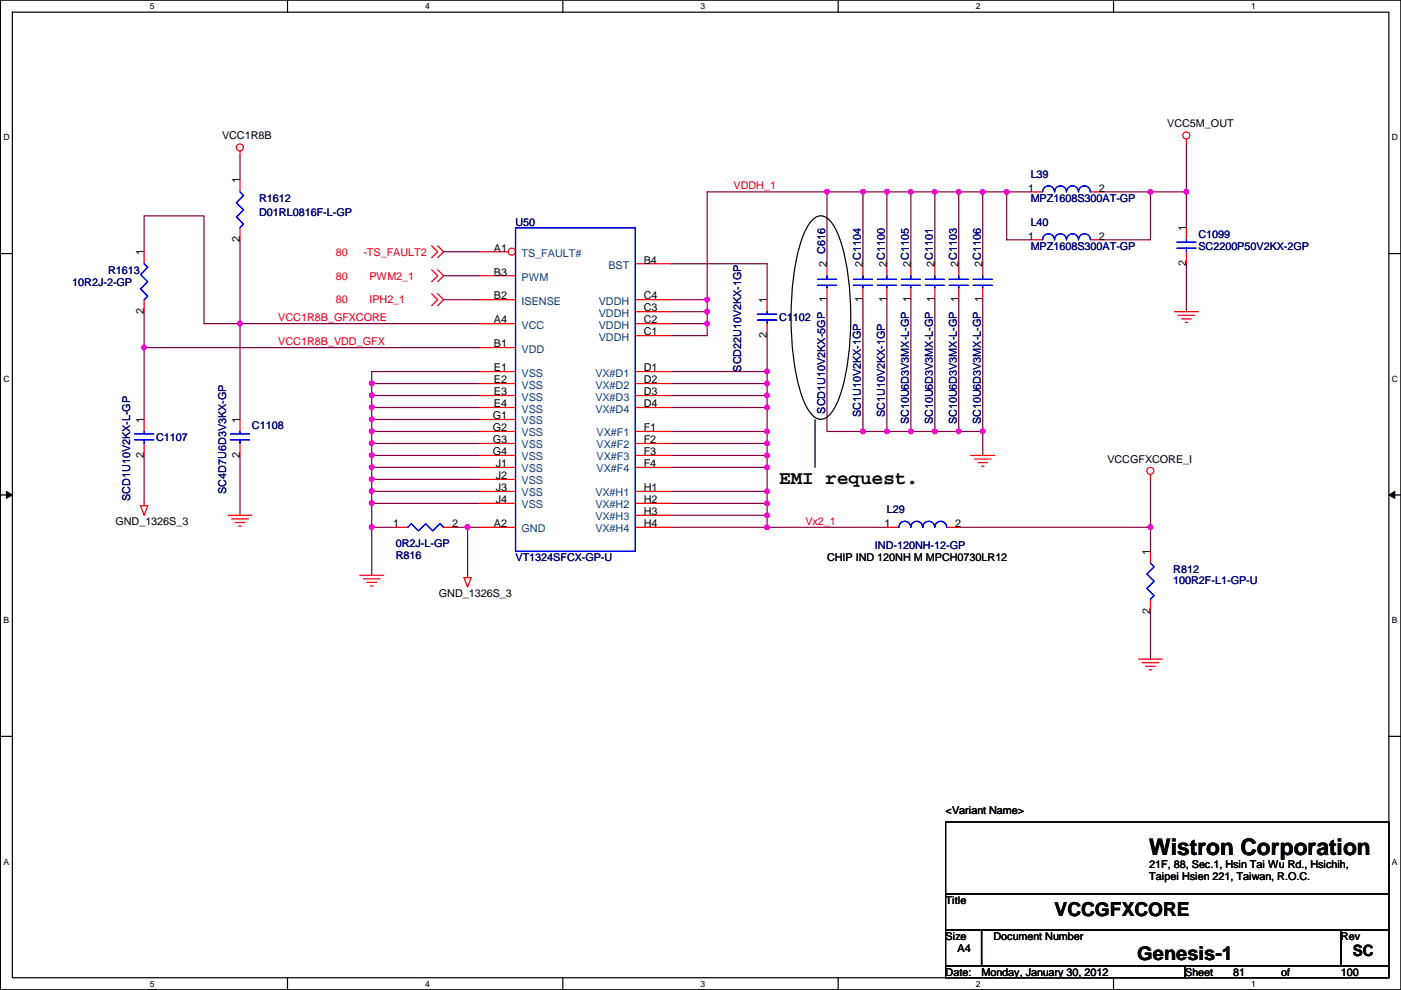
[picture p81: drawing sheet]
<svg xmlns="http://www.w3.org/2000/svg" width="297mm" height="210mm" viewBox="0 0 297 210" stroke-linecap="round" stroke-linejoin="round" font-family="sans-serif">
<defs><g id="words">
<text font-size="4.8" x="243.7" y="181.3">Wistron Corporation</text>
<g font-size="4.1">
<text x="165.2" y="102.5">EMI request.</text>
<text x="223.6" y="194.3">VCCGFXCORE</text>
<text x="241.1" y="203.5">Genesis-1</text>
</g>
<text font-size="3.3" x="286.8" y="202.8">SC</text>
<g font-size="2.3">
<text x="47.1" y="29.5">VCC1R8B</text>
<text x="247.5" y="27">VCC5M_OUT</text>
<text x="50.8" y="38.9" transform="rotate(-90 50.8 38.9)">1</text>
<text x="218" y="40.6">1</text>
<text x="233" y="40.6">2</text>
<text x="50.8" y="51.4" transform="rotate(-90 50.8 51.4)">2</text>
<text x="104.7" y="53.3">A1</text>
<text x="218" y="50.8">1</text>
<text x="233" y="50.8">2</text>
<text x="251.5" y="49.1" transform="rotate(-90 251.5 49.1)">1</text>
<text x="30.5" y="54.1" transform="rotate(-90 30.5 54.1)">1</text>
<text x="104.7" y="58.4">B3</text>
<text x="136.5" y="55.9">B4</text>
<text x="175.3" y="56.7" transform="rotate(-90 175.3 56.7)">2 C616</text>
<text x="182.9" y="56.7" transform="rotate(-90 182.9 56.7)">2C1104</text>
<text x="188" y="56.7" transform="rotate(-90 188 56.7)">2C1100</text>
<text x="193.1" y="56.7" transform="rotate(-90 193.1 56.7)">2C1105</text>
<text x="198.2" y="56.7" transform="rotate(-90 198.2 56.7)">2C1101</text>
<text x="203.2" y="56.7" transform="rotate(-90 203.2 56.7)">2C1103</text>
<text x="208.3" y="56.7" transform="rotate(-90 208.3 56.7)">2C1106</text>
<text x="251.5" y="56.4" transform="rotate(-90 251.5 56.4)">2</text>
<text x="104.7" y="63.5">B2</text>
<text x="136.5" y="63.5">C4</text>
<text x="162.6" y="64.3" transform="rotate(-90 162.6 64.3)">1</text>
<text x="175.3" y="64.1" transform="rotate(-90 175.3 64.1)">1</text>
<text x="182.9" y="64.1" transform="rotate(-90 182.9 64.1)">1</text>
<text x="188" y="64.1" transform="rotate(-90 188 64.1)">1</text>
<text x="193.1" y="64.1" transform="rotate(-90 193.1 64.1)">1</text>
<text x="198.2" y="64.1" transform="rotate(-90 198.2 64.1)">1</text>
<text x="203.2" y="64.1" transform="rotate(-90 203.2 64.1)">1</text>
<text x="208.3" y="64.1" transform="rotate(-90 208.3 64.1)">1</text>
<text x="30.5" y="66.6" transform="rotate(-90 30.5 66.6)">2</text>
<text x="104.7" y="68.6">A4</text>
<text x="136.5" y="71.1">C1</text>
<text x="136.5" y="68.6">C2</text>
<text x="136.5" y="66">C3</text>
<text x="162.6" y="71.7" transform="rotate(-90 162.6 71.7)">2</text>
<text x="104.7" y="73.7">B1</text>
<text x="104.7" y="78.7">E1</text>
<text x="104.7" y="81.3">E2</text>
<text x="104.7" y="83.8">E3</text>
<text x="136.5" y="78.7">D1</text>
<text x="136.5" y="81.3">D2</text>
<text x="136.5" y="83.8">D3</text>
<text x="30.5" y="89.7" transform="rotate(-90 30.5 89.7)">1</text>
<text x="50.8" y="89.7" transform="rotate(-90 50.8 89.7)">1</text>
<text x="104.5" y="88.9">G1</text>
<text x="104.7" y="86.4">E4</text>
<text x="136.5" y="86.4">D4</text>
<text x="104.5" y="91.4">G2</text>
<text x="104.5" y="94">G3</text>
<text x="136.5" y="91.4">F1</text>
<text x="136.5" y="94">F2</text>
<text x="30.5" y="97.1" transform="rotate(-90 30.5 97.1)">2</text>
<text x="50.8" y="97.1" transform="rotate(-90 50.8 97.1)">2</text>
<text x="104.5" y="96.5">G4</text>
<text x="105.1" y="99.1">J1</text>
<text x="105.1" y="101.6">J2</text>
<text x="136.5" y="96.5">F3</text>
<text x="136.5" y="99.1">F4</text>
<text x="234.8" y="98.1">VCCGFXCORE_I</text>
<text x="105.1" y="104.1">J3</text>
<text x="105.1" y="106.7">J4</text>
<text x="136.5" y="104.1">H1</text>
<text x="136.5" y="106.7">H2</text>
<text x="24.5" y="111.3">GND_1326S_3</text>
<text x="83.4" y="111.8">1</text>
<text x="95.8" y="111.8">2</text>
<text x="104.7" y="111.8">A2</text>
<text x="136.5" y="109.2">H3</text>
<text x="136.5" y="111.8">H4</text>
<text x="187.5" y="111.8">1</text>
<text x="202.5" y="111.8">2</text>
<text x="175.3" y="119">CHIP IND 120NH M MPCH0730LR12</text>
<text x="243.9" y="117.6" transform="rotate(-90 243.9 117.6)">1</text>
<text x="93" y="126.6">GND_1326S_3</text>
<text x="243.9" y="130.1" transform="rotate(-90 243.9 130.1)">2</text>
<text x="200.5" y="172.6">&lt;Variant Name&gt;</text>
<text x="243.7" y="184">21F, 88, Sec.1, Hsin Tai Wu Rd., Hsichih,</text>
<text x="200.5" y="191.6">Title</text>
<text x="243.7" y="186.6">Taipei Hsien 221, Taiwan, R.O.C.</text>
<text x="200.5" y="199.2">Size</text>
<text x="203" y="201.8">A4</text>
<text x="210.6" y="199.2">Document Number</text>
<text x="284.3" y="199.2">Rev</text>
<text x="200.5" y="206.8">Date:</text>
<text x="208.1" y="206.8">Monday, January 30, 2012</text>
<text x="251.3" y="206.8">Sheet</text>
<text x="261.4" y="206.8">81</text>
<text x="271.6" y="206.8">of</text>
<text x="284.3" y="206.8">100</text>
</g>
<g font-size="2.3" fill="#f00">
<text x="155.5" y="40.2">VDDH_1</text>
<text x="71.2" y="59.3">80</text>
<text x="71.2" y="54.2">80</text>
<text x="77" y="54.2">-TS_FAULT2</text>
<text x="78.3" y="59.3">PWM2_1</text>
<text x="71.2" y="64.3">80</text>
<text x="78.3" y="64.3">IPH2_1</text>
<text x="59" y="68.1">VCC1R8B_GFXCORE</text>
<text x="59" y="73.2">VCC1R8B_VDD_GFX</text>
<text x="170.8" y="111.3">Vx2_1</text>
</g>
<g font-size="2.3" fill="#000080">
<text x="218.5" y="37.7">L39</text>
<text x="54.9" y="42.8">R1612</text>
<text x="54.9" y="45.8">D01RL0816F-L-GP</text>
<text x="109.3" y="47.8">U50</text>
<text x="218.5" y="47.8">L40</text>
<text x="218.5" y="42.8">MPZ1608S300AT-GP</text>
<text x="218.5" y="52.9">MPZ1608S300AT-GP</text>
<text x="254.1" y="50.4">C1099</text>
<text x="254.1" y="52.9">SC2200P50V2KX-2GP</text>
<text x="22.9" y="58">R1613</text>
<text x="15.3" y="60.5">10R2J-2-GP</text>
<text x="165.2" y="68.2">C1102</text>
<text x="157.1" y="78.8" transform="rotate(-90 157.1 78.8)">SCD22U10V2KX-1GP</text>
<text x="174.9" y="87.7" transform="rotate(-90 174.9 87.7)">SCD1U10V2KX-5GP</text>
<text x="182.5" y="88.4" transform="rotate(-90 182.5 88.4)">SC1U10V2KX-1GP</text>
<text x="187.6" y="88.4" transform="rotate(-90 187.6 88.4)">SC1U10V2KX-1GP</text>
<text x="192.7" y="90" transform="rotate(-90 192.7 90)">SC10U6D3V3MX-L-GP</text>
<text x="197.8" y="90" transform="rotate(-90 197.8 90)">SC10U6D3V3MX-L-GP</text>
<text x="202.9" y="90" transform="rotate(-90 202.9 90)">SC10U6D3V3MX-L-GP</text>
<text x="207.9" y="90" transform="rotate(-90 207.9 90)">SC10U6D3V3MX-L-GP</text>
<text x="33.1" y="93.6">C1107</text>
<text x="53.4" y="91">C1108</text>
<text x="27.6" y="106.2" transform="rotate(-90 27.6 106.2)">SCD1U10V2KX-L-GP</text>
<text x="47.9" y="104.7" transform="rotate(-90 47.9 104.7)">SC4D7U6D3V3KX-GP</text>
<text x="188" y="108.8">L29</text>
<text x="83.9" y="118.4">R816</text>
<text x="83.9" y="115.9">0R2J-L-GP</text>
<text x="109.3" y="119">VT1324SFCX-GP-U</text>
<text x="185.5" y="116.4">IND-120NH-12-GP</text>
<text x="248.7" y="121.5">R812</text>
<text x="248.7" y="123.8">100R2F-L1-GP-U</text>
</g>
<g font-size="2.3" fill="#004080">
<text x="110.6" y="54.4">TS_FAULT#</text>
<text x="110.6" y="59.5">PWM</text>
<text x="129" y="57">BST</text>
<text x="110.6" y="64.6">ISENSE</text>
<text x="127" y="64.6">VDDH</text>
<text x="110.6" y="69.7">VCC</text>
<text x="127" y="69.7">VDDH</text>
<text x="127" y="67.1">VDDH</text>
<text x="110.6" y="74.8">VDD</text>
<text x="127" y="72.2">VDDH</text>
<text x="110.6" y="79.8">VSS</text>
<text x="110.6" y="82.4">VSS</text>
<text x="126.2" y="79.8">VX#D1</text>
<text x="126.2" y="82.4">VX#D2</text>
<text x="110.6" y="87.5">VSS</text>
<text x="110.6" y="84.9">VSS</text>
<text x="126.2" y="84.9">VX#D3</text>
<text x="126.2" y="87.5">VX#D4</text>
<text x="110.6" y="90">VSS</text>
<text x="110.6" y="92.5">VSS</text>
<text x="110.6" y="95.1">VSS</text>
<text x="126.5" y="92.5">VX#F1</text>
<text x="126.5" y="95.1">VX#F2</text>
<text x="110.6" y="97.6">VSS</text>
<text x="110.6" y="100.2">VSS</text>
<text x="126.5" y="97.6">VX#F3</text>
<text x="126.5" y="100.2">VX#F4</text>
<text x="110.6" y="102.7">VSS</text>
<text x="110.6" y="105.2">VSS</text>
<text x="110.6" y="107.8">VSS</text>
<text x="126.2" y="105.2">VX#H1</text>
<text x="126.2" y="107.8">VX#H2</text>
<text x="110.6" y="112.9">GND</text>
<text x="126.2" y="110.3">VX#H3</text>
<text x="126.2" y="112.9">VX#H4</text>
</g>
<g font-size="1.8">
<text x="31.8" y="1.9">5</text>
<text x="90.1" y="1.9">4</text>
<text x="148.5" y="1.9">3</text>
<text x="206.9" y="1.9">2</text>
<text x="265.3" y="1.9">1</text>
<text x=".7" y="29.8">D</text>
<text x="295.1" y="29.8">D</text>
<text x=".7" y="80.9">C</text>
<text x="295.1" y="80.9">C</text>
<text x=".7" y="132.1">B</text>
<text x="295.1" y="132.1">B</text>
<text x=".7" y="183.3">A</text>
<text x="295.1" y="183.3">A</text>
<text x="31.8" y="209.2">5</text>
<text x="90.1" y="209.2">4</text>
<text x="148.5" y="209.2">3</text>
<text x="206.9" y="209.2">2</text>
<text x="265.3" y="209.2">1</text>
</g>
</g></defs>
<path d="M.1 0h296.9v209.8h-296.9zM2.6 2.6h291.9v204.7h-291.9z" fill="none" stroke="#000" stroke-width=".25"/>
<g fill="#fff">
<path d="M31.8 .3h1v2h-1z"/>
<path d="M31.8 207.6h1v1.9h-1z"/>
</g>
<path d="M61 0v2.6M61 207.3v2.5" fill="none" stroke="#000" stroke-width=".25"/>
<g fill="#fff">
<path d="M90.1 .3h1v2h-1z"/>
<path d="M90.1 207.6h1v1.9h-1z"/>
</g>
<path d="M119.3 0v2.6M119.3 207.3v2.5" fill="none" stroke="#000" stroke-width=".25"/>
<g fill="#fff">
<path d="M148.5 .3h1v2h-1z"/>
<path d="M148.5 207.6h1v1.9h-1z"/>
</g>
<path d="M177.7 0v2.6M177.7 207.3v2.5" fill="none" stroke="#000" stroke-width=".25"/>
<g fill="#fff">
<path d="M206.9 .3h1v2h-1z"/>
<path d="M206.9 207.6h1v1.9h-1z"/>
</g>
<path d="M236.1 0v2.6M236.1 207.3v2.5" fill="none" stroke="#000" stroke-width=".25"/>
<g fill="#fff">
<path d="M265.3 .3h.9v2h-.9z"/>
<path d="M265.3 207.6h.9v1.9h-.9z"/>
<path d="M.7 28.2h1.3v1.9h-1.3z"/>
<path d="M295.1 28.2h1.3v1.9h-1.3z"/>
<path d="M.7 79.3h1.3v2h-1.3z"/>
<path d="M295.1 79.3h1.3v2h-1.3z"/>
</g>
<path d="M.1 53.8h2.5M294.5 53.8h2.5" fill="none" stroke="#000" stroke-width=".25"/>
<g fill="#fff">
<path d="M.7 130.5h1.2v2h-1.2z"/>
<path d="M295.1 130.5h1.2v2h-1.2z"/>
</g>
<path d="M.1 104.9h2.5M294.5 104.9h2.5" fill="none" stroke="#000" stroke-width=".25"/>
<path d="M1.4 104.2l1.2 .7-1.2 .8zM294.5 104.9l1.2-.7v1.5z" fill="#000"/>
<path d="M1.4 104.2l1.2 .7-1.2 .8zM294.5 104.9l1.2-.7v1.5z" fill="none" stroke="#000" stroke-width=".21"/>
<g fill="#fff">
<path d="M.7 181.7h1.2v2h-1.2z"/>
<path d="M295.1 181.7h1.2v2h-1.2z"/>
</g>
<path d="M.1 156.1h2.5M294.5 156.1h2.5" fill="none" stroke="#000" stroke-width=".25"/>
<path d="M162.6 109.3v2.5" fill="none" stroke="#800040" stroke-width=".25"/>
<circle cx="162.6" cy="109.2" r=".49" fill="#f0f"/>
<circle cx="162.6" cy="109.2" r=".49" fill="none" stroke="#f0f" stroke-width=".25"/>
<path d="M243.9 111.8v5.1" fill="none" stroke="#800040" stroke-width=".25"/>
<circle cx="243.9" cy="111.8" r=".49" fill="#f0f"/>
<circle cx="243.9" cy="111.8" r=".49" fill="none" stroke="#f0f" stroke-width=".25"/>
<path d="M142.3 111.8h20.3M142.3 106.7h20.3M243.9 129.6v10.1" fill="none" stroke="#800040" stroke-width=".25"/>
<circle cx="162.6" cy="106.7" r=".49" fill="#f0f"/>
<circle cx="162.6" cy="106.7" r=".49" fill="none" stroke="#f0f" stroke-width=".25"/>
<path d="M94.1 53.4h7.6M142.3 99.1h20.3M162.6 106.7v2.6" fill="none" stroke="#800040" stroke-width=".25"/>
<circle cx="162.6" cy="99.1" r=".49" fill="#f0f"/>
<circle cx="162.6" cy="99.1" r=".49" fill="none" stroke="#f0f" stroke-width=".25"/>
<path d="M162.6 86.4v5.1h-20.3" fill="none" stroke="#800040" stroke-width=".25"/>
<circle cx="162.6" cy="86.4" r=".49" fill="#f0f"/>
<circle cx="162.6" cy="86.4" r=".49" fill="none" stroke="#f0f" stroke-width=".25"/>
<path d="M208.4 40.7v15.2M251.5 55.9v10.2M30.6 96.6v10.1M142.3 83.9h20.3" fill="none" stroke="#800040" stroke-width=".25"/>
<circle cx="208.3" cy="40.7" r=".49" fill="#f0f"/>
<circle cx="208.3" cy="40.7" r=".49" fill="none" stroke="#f0f" stroke-width=".25"/>
<path d="M193.1 40.7h-5.1v15.2" fill="none" stroke="#800040" stroke-width=".25"/>
<circle cx="188" cy="40.7" r=".49" fill="#f0f"/>
<circle cx="188" cy="40.7" r=".49" fill="none" stroke="#f0f" stroke-width=".25"/>
<path d="M213.4 50.8h5.1M198.2 63.5v28" fill="none" stroke="#800040" stroke-width=".25"/>
<circle cx="198.2" cy="91.5" r=".49" fill="#f0f"/>
<circle cx="198.2" cy="91.5" r=".49" fill="none" stroke="#f0f" stroke-width=".25"/>
<path d="M243.9 40.7v10.1h-10.1" fill="none" stroke="#800040" stroke-width=".25"/>
<circle cx="243.9" cy="40.7" r=".49" fill="#f0f"/>
<circle cx="243.9" cy="40.7" r=".49" fill="none" stroke="#f0f" stroke-width=".25"/>
<path d="M203.3 40.7v15.2M30.6 66.1v7.6h71.1M99.1 111.8v10.2" fill="none" stroke="#800040" stroke-width=".25"/>
<circle cx="203.3" cy="40.7" r=".49" fill="#f0f"/>
<circle cx="203.3" cy="40.7" r=".49" fill="none" stroke="#f0f" stroke-width=".25"/>
<path d="M188 40.7h-5v15.2M203.3 40.7h5.1" fill="none" stroke="#800040" stroke-width=".25"/>
<circle cx="182.9" cy="40.7" r=".49" fill="#f0f"/>
<circle cx="182.9" cy="40.7" r=".49" fill="none" stroke="#f0f" stroke-width=".25"/>
<path d="M203.3 63.5v28" fill="none" stroke="#800040" stroke-width=".25"/>
<circle cx="203.3" cy="91.5" r=".49" fill="#f0f"/>
<circle cx="203.3" cy="91.5" r=".49" fill="none" stroke="#f0f" stroke-width=".25"/>
<path d="M251.5 40.7v7.6" fill="none" stroke="#800040" stroke-width=".25"/>
<circle cx="251.5" cy="40.7" r=".49" fill="#f0f"/>
<circle cx="251.5" cy="40.7" r=".49" fill="none" stroke="#f0f" stroke-width=".25"/>
<path d="M198.2 40.7v15.2M208.4 40.7h5M243.9 40.7h7.6M188 63.5v28M208.4 63.5v28M183 91.5h5M188 91.5h15.3" fill="none" stroke="#800040" stroke-width=".25"/>
<circle cx="188" cy="91.5" r=".49" fill="#f0f"/>
<circle cx="188" cy="91.5" r=".49" fill="none" stroke="#f0f" stroke-width=".25"/>
<path d="M198.2 40.7h5.1M203.3 91.5h5.1" fill="none" stroke="#800040" stroke-width=".25"/>
<circle cx="198.2" cy="40.7" r=".49" fill="#f0f"/>
<circle cx="198.2" cy="40.7" r=".49" fill="none" stroke="#f0f" stroke-width=".25"/>
<path d="M198.2 40.7h-5.1v15.2" fill="none" stroke="#800040" stroke-width=".25"/>
<circle cx="193.1" cy="40.7" r=".49" fill="#f0f"/>
<circle cx="193.1" cy="40.7" r=".49" fill="none" stroke="#f0f" stroke-width=".25"/>
<path d="M213.4 40.7v10.1" fill="none" stroke="#800040" stroke-width=".25"/>
<circle cx="213.4" cy="40.7" r=".49" fill="#f0f"/>
<circle cx="213.4" cy="40.7" r=".49" fill="none" stroke="#f0f" stroke-width=".25"/>
<path d="M213.4 40.7h5.1M193.1 63.5v28" fill="none" stroke="#800040" stroke-width=".25"/>
<circle cx="193.1" cy="91.5" r=".49" fill="#f0f"/>
<circle cx="193.1" cy="91.5" r=".49" fill="none" stroke="#f0f" stroke-width=".25"/>
<path d="M30.6 73.7v15.2M142.3 109.3h20.3" fill="none" stroke="#800040" stroke-width=".25"/>
<circle cx="30.5" cy="73.7" r=".49" fill="#f0f"/>
<circle cx="30.5" cy="73.7" r=".49" fill="none" stroke="#f0f" stroke-width=".25"/>
<path d="M94.1 58.5h7.6M162.6 91.5v2.5h-20.3" fill="none" stroke="#800040" stroke-width=".25"/>
<circle cx="162.6" cy="91.5" r=".49" fill="#f0f"/>
<circle cx="162.6" cy="91.5" r=".49" fill="none" stroke="#f0f" stroke-width=".25"/>
<path d="M233.8 40.7h10.1M162.6 71.2v7.6h-20.3M142.3 86.4h20.3" fill="none" stroke="#800040" stroke-width=".25"/>
<circle cx="162.6" cy="78.8" r=".49" fill="#f0f"/>
<circle cx="162.6" cy="78.8" r=".49" fill="none" stroke="#f0f" stroke-width=".25"/>
<path d="M142.3 55.9h20.3M162.6 78.8v7.6" fill="none" stroke="#800040" stroke-width=".25"/>
<circle cx="162.6" cy="83.8" r=".49" fill="#f0f"/>
<circle cx="162.6" cy="83.8" r=".49" fill="none" stroke="#f0f" stroke-width=".25"/>
<path d="M162.6 111.8h25.4" fill="none" stroke="#800040" stroke-width=".25"/>
<circle cx="162.6" cy="111.8" r=".49" fill="#f0f"/>
<circle cx="162.6" cy="111.8" r=".49" fill="none" stroke="#f0f" stroke-width=".25"/>
<path d="M162.6 99.1v5.1h-20.3" fill="none" stroke="#800040" stroke-width=".25"/>
<circle cx="162.6" cy="104.2" r=".49" fill="#f0f"/>
<circle cx="162.6" cy="104.2" r=".49" fill="none" stroke="#f0f" stroke-width=".25"/>
<path d="M94.1 63.5h7.6M162.6 94v2.6h-20.3" fill="none" stroke="#800040" stroke-width=".25"/>
<circle cx="162.6" cy="96.5" r=".49" fill="#f0f"/>
<circle cx="162.6" cy="96.5" r=".49" fill="none" stroke="#f0f" stroke-width=".25"/>
<circle cx="162.6" cy="94" r=".49" fill="#f0f"/>
<circle cx="162.6" cy="94" r=".49" fill="none" stroke="#f0f" stroke-width=".25"/>
<path d="M183 63.5v28" fill="none" stroke="#800040" stroke-width=".25"/>
<circle cx="182.9" cy="91.5" r=".49" fill="#f0f"/>
<circle cx="182.9" cy="91.5" r=".49" fill="none" stroke="#f0f" stroke-width=".25"/>
<path d="M30.6 45.8v7.6M50.9 68.6h50.8" fill="none" stroke="#800040" stroke-width=".25"/>
<circle cx="50.9" cy="68.6" r=".49" fill="#f0f"/>
<circle cx="50.9" cy="68.6" r=".49" fill="none" stroke="#f0f" stroke-width=".25"/>
<path d="M142.3 81.3h20.3M162.6 96.6v2.5M162.6 104.2v2.5" fill="none" stroke="#800040" stroke-width=".25"/>
<circle cx="162.6" cy="81.3" r=".49" fill="#f0f"/>
<circle cx="162.6" cy="81.3" r=".49" fill="none" stroke="#f0f" stroke-width=".25"/>
<path d="M208.4 91.5v5.1" fill="none" stroke="#800040" stroke-width=".25"/>
<circle cx="208.3" cy="91.5" r=".49" fill="#f0f"/>
<circle cx="208.3" cy="91.5" r=".49" fill="none" stroke="#f0f" stroke-width=".25"/>
<path d="M50.9 33.1v5M251.5 30.5v10.2M50.9 50.8v38.1M243.9 101.6v10.2h-40.6" fill="none" stroke="#800040" stroke-width=".25"/>
<circle cx="50.9" cy="68.6" r=".49" fill="#f0f"/>
<circle cx="50.9" cy="68.6" r=".49" fill="none" stroke="#f0f" stroke-width=".25"/>
<path d="M30.6 45.8h12.7v22.8M162.6 55.9v7.6M142.3 68.6h7.6v2.6h-7.6M50.9 96.6v12.7" fill="none" stroke="#800040" stroke-width=".25"/>
<circle cx="149.9" cy="68.6" r=".49" fill="#f0f"/>
<circle cx="149.9" cy="68.6" r=".49" fill="none" stroke="#f0f" stroke-width=".25"/>
<path d="M142.3 66.1h7.6" fill="none" stroke="#800040" stroke-width=".25"/>
<circle cx="149.9" cy="66.1" r=".49" fill="#f0f"/>
<circle cx="149.9" cy="66.1" r=".49" fill="none" stroke="#f0f" stroke-width=".25"/>
<path d="M142.3 63.5h7.6M96.6 111.8h2.5" fill="none" stroke="#800040" stroke-width=".25"/>
<circle cx="99.1" cy="111.8" r=".49" fill="#f0f"/>
<circle cx="99.1" cy="111.8" r=".49" fill="none" stroke="#f0f" stroke-width=".25"/>
<path d="M43.3 68.6h7.6M78.8 106.7v5.1h5.1M99.1 111.8h2.6" fill="none" stroke="#800040" stroke-width=".25"/>
<circle cx="78.8" cy="111.8" r=".49" fill="#f0f"/>
<circle cx="78.8" cy="111.8" r=".49" fill="none" stroke="#f0f" stroke-width=".25"/>
<circle cx="78.8" cy="106.7" r=".49" fill="#f0f"/>
<circle cx="78.8" cy="106.7" r=".49" fill="none" stroke="#f0f" stroke-width=".25"/>
<g fill="none" stroke="#800040" stroke-width=".25">
<path d="M101.7 78.8h-22.9v2.5M149.9 63.5v5.1M78.8 81.3h22.9M78.8 81.3v2.6h22.9M78.8 86.4h22.9M78.8 88.9h22.9M78.8 91.5h22.9M78.8 94h22.9M78.8 96.6h22.9M78.8 99.1h22.9M78.8 101.6h22.9M78.8 104.2h22.9"/>
<path d="M78.8 106.7h22.9M78.8 111.8v10.2"/>
</g>
<circle cx="78.8" cy="81.3" r=".49" fill="#f0f"/>
<circle cx="78.8" cy="81.3" r=".49" fill="none" stroke="#f0f" stroke-width=".25"/>
<path d="M78.8 83.9v2.5" fill="none" stroke="#800040" stroke-width=".25"/>
<circle cx="78.8" cy="83.8" r=".49" fill="#f0f"/>
<circle cx="78.8" cy="83.8" r=".49" fill="none" stroke="#f0f" stroke-width=".25"/>
<path d="M78.8 86.4v2.5" fill="none" stroke="#800040" stroke-width=".25"/>
<circle cx="78.8" cy="86.4" r=".49" fill="#f0f"/>
<circle cx="78.8" cy="86.4" r=".49" fill="none" stroke="#f0f" stroke-width=".25"/>
<path d="M78.8 88.9v2.6" fill="none" stroke="#800040" stroke-width=".25"/>
<circle cx="78.8" cy="88.9" r=".49" fill="#f0f"/>
<circle cx="78.8" cy="88.9" r=".49" fill="none" stroke="#f0f" stroke-width=".25"/>
<path d="M78.8 91.5v2.5" fill="none" stroke="#800040" stroke-width=".25"/>
<circle cx="78.8" cy="91.5" r=".49" fill="#f0f"/>
<circle cx="78.8" cy="91.5" r=".49" fill="none" stroke="#f0f" stroke-width=".25"/>
<path d="M78.8 94v2.6" fill="none" stroke="#800040" stroke-width=".25"/>
<circle cx="78.8" cy="94" r=".49" fill="#f0f"/>
<circle cx="78.8" cy="94" r=".49" fill="none" stroke="#f0f" stroke-width=".25"/>
<path d="M78.8 96.6v2.5" fill="none" stroke="#800040" stroke-width=".25"/>
<circle cx="78.8" cy="96.5" r=".49" fill="#f0f"/>
<circle cx="78.8" cy="96.5" r=".49" fill="none" stroke="#f0f" stroke-width=".25"/>
<path d="M78.8 99.1v2.5" fill="none" stroke="#800040" stroke-width=".25"/>
<circle cx="78.8" cy="99.1" r=".49" fill="#f0f"/>
<circle cx="78.8" cy="99.1" r=".49" fill="none" stroke="#f0f" stroke-width=".25"/>
<path d="M78.8 101.6v2.6" fill="none" stroke="#800040" stroke-width=".25"/>
<circle cx="78.8" cy="101.6" r=".49" fill="#f0f"/>
<circle cx="78.8" cy="101.6" r=".49" fill="none" stroke="#f0f" stroke-width=".25"/>
<path d="M78.8 104.2v2.5" fill="none" stroke="#800040" stroke-width=".25"/>
<circle cx="78.8" cy="104.2" r=".49" fill="#f0f"/>
<circle cx="78.8" cy="104.2" r=".49" fill="none" stroke="#f0f" stroke-width=".25"/>
<path d="M149.9 40.7v22.8" fill="none" stroke="#800040" stroke-width=".25"/>
<circle cx="149.9" cy="63.5" r=".49" fill="#f0f"/>
<circle cx="149.9" cy="63.5" r=".49" fill="none" stroke="#f0f" stroke-width=".25"/>
<path d="M175.3 40.7h7.7" fill="none" stroke="#800040" stroke-width=".25"/>
<circle cx="175.3" cy="40.7" r=".49" fill="#f0f"/>
<circle cx="175.3" cy="40.7" r=".49" fill="none" stroke="#f0f" stroke-width=".25"/>
<path d="M149.9 40.7h25.4v15.2M175.3 63.5v28h7.7" fill="none" stroke="#800040" stroke-width=".25"/>
<g fill="none" stroke="#f00" stroke-width=".25">
<path d="M50.9 32v1.1M50.9 38.1v2.6M251.5 29.5v1M30.6 53.4v2.5M50.9 48.3v2.5M91.5 57.2l1.3 1.3-1.3 1.2M91.5 52.1l1.3 1.3-1.3 1.3M92.8 57.2l1.3 1.3-1.3 1.2M92.8 52.1l1.3 1.3-1.3 1.3M175.3 55.9v2.6M183 55.9v2.6M188 55.9v2.6"/>
<path d="M193.1 55.9v2.6M198.2 55.9v2.6M203.3 55.9v2.6M208.4 55.9v2.6M218.5 50.8h2.6M231.2 50.8h2.6M251.5 48.3v2.5M251.5 53.4v2.5M30.6 63.5v2.6M91.5 62.3l1.3 1.2-1.3 1.3M92.8 62.3l1.3 1.2-1.3 1.3M101.7 68.6h7.6"/>
<path d="M101.7 73.7h7.6M101.7 78.8h7.6M134.7 68.6h7.6M134.7 78.8h7.6M134.7 71.2h7.6M134.7 66.1h7.6M134.7 63.5h7.6M162.6 63.5v2.6M162.6 68.6v2.6M175.3 61v2.5M183 61v2.5M188 61v2.5"/>
<path d="M193.1 61v2.5M198.2 61v2.5M203.3 61v2.5M208.4 61v2.5M249 66.1h5.1M249.8 66.8h3.5M250.5 67.6h2.1M251.3 68.4h.5M30.6 88.9v2.6M30.6 94v2.6M50.9 88.9v2.6M50.9 94v2.6"/>
<path d="M101.7 86.4h7.6M101.7 88.9h7.6M101.7 91.5h7.6M101.7 94h7.6M101.7 96.6h7.6M101.7 99.1h7.6M101.7 81.3h7.6M101.7 83.9h7.6M134.7 86.4h7.6M134.7 91.5h7.6M134.7 94h7.6M134.7 96.6h7.6"/>
<path d="M134.7 99.1h7.6M134.7 81.3h7.6M134.7 83.9h7.6M205.8 96.6h5.1M206.6 97.3h3.5M207.3 98.1h2.1M208.1 98.8h.5M29.8 107.2h1.5l-.7 2.1zM30.6 106.7v.5M48.3 109.3h5.1M49.1 110h3.6M49.9 110.8h2"/>
<path d="M50.6 111.5h.5M83.9 111.8h2.5M94.1 111.8h2.5M101.7 111.8h7.6M101.7 101.6h7.6M101.7 104.2h7.6M101.7 106.7h7.6M243.9 100.6v1M243.9 116.9v2.5M76.3 122h5.1M77 122.7h3.6M77.8 123.5h2"/>
<path d="M78.6 124.2h.5M98.4 122.5h1.5l-.8 2zM99.1 122v.5M241.4 139.7h5.1M243.9 127v2.6M242.1 140.5h3.6M242.9 141.3h2M243.7 142h.5"/>
<circle cx="50.9" cy="31.3" r=".75"/>
<circle cx="251.5" cy="28.7" r=".75"/>
<circle cx="243.9" cy="99.8" r=".75"/>
</g>
<path d="M172.1 46.7a2.33 2.33 0 0 1 3.8 0 21.3 21.3 0 0 1 3.7 10.3 65.1 65.1 0 0 1-1.1 25.6 11.2 11.2 0 0 1-3.2 5.9 2.23 2.23 0 0 1-3.2-.6 21.4 21.4 0 0 1-3.6-10.3 65.8 65.8 0 0 1 1.1-25.5 14.4 14.4 0 0 1 2.5-5.4zM172.8 88.9v10.2M200.5 174.3h94v15.2h-94zM200.5 189.5h94v7.6h-94zM200.5 197.1h7.6v7.7h-7.6zM208.1 197.1h76.2v7.7h-76.2zM284.3 197.1h10.2v7.7h-10.2zM200.5 204.8h50.8v2.5h-50.8zM251.3 204.8h43.2v2.5h-43.2z" fill="none" stroke="#000" stroke-width=".25"/>
<g fill="none" stroke="#00f" stroke-width=".25">
<path d="M30.6 55.9l.7 .8-1.5 1.5 1.5 1.5-1.5 1.6 1.5 1.5-.7 .7M50.9 40.7l.7 .7-1.5 1.6 1.5 1.5-1.5 1.5 1.5 1.5-.7 .8M173.3 59.2h4.1M175.3 58.5v.7M180.9 59.2h4.1M183 58.5v.7M186 59.2h4.1M188 58.5v.7M191.1 59.2h4.1M193.1 58.5v.7M196.2 59.2h4M198.2 58.5v.7"/>
<path d="M201.2 59.2h4.1M203.3 58.5v.7M206.3 59.2h4.1M208.4 58.5v.7M223.6 50.8a1.25 1.25 0 0 0-1.3-1.2 1.25 1.25 0 0 0-1.2 1.2M231.2 50.8a1.27 1.27 0 0 0-1.3-1.2 1.27 1.27 0 0 0-1.3 1.2 1.27 1.27 0 0 0-1.2-1.2 1.27 1.27 0 0 0-1.3 1.2 1.25 1.25 0 0 0-1.2-1.2 1.25 1.25 0 0 0-1.3 1.2M249.5 51.4h4.1M249.5 52.6h4.1M251.5 50.8v.6M251.5 52.6v.8M160.6 67.9h4.1M160.6 66.6h4.1"/>
<path d="M162.6 66.1v.5M162.6 67.9v.7M173.3 60.5h4.1M175.3 60.5v.5M180.9 60.5h4.1M183 60.5v.5M186 60.5h4.1M188 60.5v.5M191.1 60.5h4.1M193.1 60.5v.5M196.2 60.5h4M198.2 60.5v.5"/>
<path d="M201.2 60.5h4.1M203.3 60.5v.5M206.3 60.5h4.1M208.4 60.5v.5M28.5 93.3h4.1M28.5 92h4.1M30.6 91.5v.5M30.6 93.3v.7M48.8 92h4.1M48.8 93.3h4.1M50.9 91.5v.5M50.9 93.3v.7"/>
<path d="M86.4 111.8l.8-.8 1.5 1.6 1.6-1.6 1.5 1.6 1.5-1.6 .8 .8M243.9 119.4l.8 .8-1.5 1.5 1.5 1.5-1.5 1.6 1.5 1.5-.8 .7"/>
</g>
<circle cx="108.5" cy="53.4" r=".75" fill="#fff"/>
<g fill="none" stroke="#f00" stroke-width=".25">
<path d="M101.7 53.4h6.1M101.7 58.5h7.6M134.7 55.9h7.6M218.5 40.7h2.6M231.2 40.7h2.6M101.7 63.5h7.6M134.7 104.2h7.6M134.7 106.7h7.6M134.7 109.3h7.6M134.7 111.8h7.6M188 111.8h2.6M200.7 111.8h2.6"/>
<circle cx="108.5" cy="53.4" r=".75"/>
</g>
<path d="M109.3 48.3h25.4v68.6h-25.4zM223.6 40.7a1.25 1.25 0 0 0-1.3-1.3 1.25 1.25 0 0 0-1.2 1.3M231.2 40.7a1.27 1.27 0 0 0-1.3-1.3 1.27 1.27 0 0 0-1.3 1.3 1.27 1.27 0 0 0-1.2-1.3 1.27 1.27 0 0 0-1.3 1.3 1.25 1.25 0 0 0-1.2-1.3 1.25 1.25 0 0 0-1.3 1.3M190.6 111.8a1.25 1.25 0 0 1 1.2-1.3 1.25 1.25 0 0 1 1.3 1.3 1.27 1.27 0 0 1 1.2-1.3 1.27 1.27 0 0 1 1.3 1.3 1.27 1.27 0 0 1 1.3-1.3 1.27 1.27 0 0 1 1.3 1.3 1.27 1.27 0 0 1 1.2-1.3 1.27 1.27 0 0 1 1.3 1.3" fill="none" stroke="#00f" stroke-width=".25"/>
<circle cx="162.6" cy="109.2" r=".49" fill="#f0f"/>
<circle cx="162.6" cy="109.2" r=".49" fill="none" stroke="#f0f" stroke-width=".25"/>
<circle cx="243.9" cy="111.8" r=".49" fill="#f0f"/>
<circle cx="243.9" cy="111.8" r=".49" fill="none" stroke="#f0f" stroke-width=".25"/>
<circle cx="162.6" cy="106.7" r=".49" fill="#f0f"/>
<circle cx="162.6" cy="106.7" r=".49" fill="none" stroke="#f0f" stroke-width=".25"/>
<circle cx="162.6" cy="99.1" r=".49" fill="#f0f"/>
<circle cx="162.6" cy="99.1" r=".49" fill="none" stroke="#f0f" stroke-width=".25"/>
<circle cx="162.6" cy="86.4" r=".49" fill="#f0f"/>
<circle cx="162.6" cy="86.4" r=".49" fill="none" stroke="#f0f" stroke-width=".25"/>
<circle cx="208.3" cy="40.7" r=".49" fill="#f0f"/>
<circle cx="208.3" cy="40.7" r=".49" fill="none" stroke="#f0f" stroke-width=".25"/>
<circle cx="188" cy="40.7" r=".49" fill="#f0f"/>
<circle cx="188" cy="40.7" r=".49" fill="none" stroke="#f0f" stroke-width=".25"/>
<circle cx="198.2" cy="91.5" r=".49" fill="#f0f"/>
<circle cx="198.2" cy="91.5" r=".49" fill="none" stroke="#f0f" stroke-width=".25"/>
<circle cx="243.9" cy="40.7" r=".49" fill="#f0f"/>
<circle cx="243.9" cy="40.7" r=".49" fill="none" stroke="#f0f" stroke-width=".25"/>
<circle cx="203.3" cy="40.7" r=".49" fill="#f0f"/>
<circle cx="203.3" cy="40.7" r=".49" fill="none" stroke="#f0f" stroke-width=".25"/>
<circle cx="182.9" cy="40.7" r=".49" fill="#f0f"/>
<circle cx="182.9" cy="40.7" r=".49" fill="none" stroke="#f0f" stroke-width=".25"/>
<circle cx="203.3" cy="91.5" r=".49" fill="#f0f"/>
<circle cx="203.3" cy="91.5" r=".49" fill="none" stroke="#f0f" stroke-width=".25"/>
<circle cx="251.5" cy="40.7" r=".49" fill="#f0f"/>
<circle cx="251.5" cy="40.7" r=".49" fill="none" stroke="#f0f" stroke-width=".25"/>
<circle cx="188" cy="91.5" r=".49" fill="#f0f"/>
<circle cx="188" cy="91.5" r=".49" fill="none" stroke="#f0f" stroke-width=".25"/>
<circle cx="198.2" cy="40.7" r=".49" fill="#f0f"/>
<circle cx="198.2" cy="40.7" r=".49" fill="none" stroke="#f0f" stroke-width=".25"/>
<circle cx="193.1" cy="40.7" r=".49" fill="#f0f"/>
<circle cx="193.1" cy="40.7" r=".49" fill="none" stroke="#f0f" stroke-width=".25"/>
<circle cx="213.4" cy="40.7" r=".49" fill="#f0f"/>
<circle cx="213.4" cy="40.7" r=".49" fill="none" stroke="#f0f" stroke-width=".25"/>
<circle cx="193.1" cy="91.5" r=".49" fill="#f0f"/>
<circle cx="193.1" cy="91.5" r=".49" fill="none" stroke="#f0f" stroke-width=".25"/>
<circle cx="30.5" cy="73.7" r=".49" fill="#f0f"/>
<circle cx="30.5" cy="73.7" r=".49" fill="none" stroke="#f0f" stroke-width=".25"/>
<circle cx="162.6" cy="91.5" r=".49" fill="#f0f"/>
<circle cx="162.6" cy="91.5" r=".49" fill="none" stroke="#f0f" stroke-width=".25"/>
<circle cx="162.6" cy="78.8" r=".49" fill="#f0f"/>
<circle cx="162.6" cy="78.8" r=".49" fill="none" stroke="#f0f" stroke-width=".25"/>
<circle cx="162.6" cy="83.8" r=".49" fill="#f0f"/>
<circle cx="162.6" cy="83.8" r=".49" fill="none" stroke="#f0f" stroke-width=".25"/>
<circle cx="162.6" cy="111.8" r=".49" fill="#f0f"/>
<circle cx="162.6" cy="111.8" r=".49" fill="none" stroke="#f0f" stroke-width=".25"/>
<circle cx="162.6" cy="104.2" r=".49" fill="#f0f"/>
<circle cx="162.6" cy="104.2" r=".49" fill="none" stroke="#f0f" stroke-width=".25"/>
<circle cx="162.6" cy="96.5" r=".49" fill="#f0f"/>
<circle cx="162.6" cy="96.5" r=".49" fill="none" stroke="#f0f" stroke-width=".25"/>
<circle cx="162.6" cy="94" r=".49" fill="#f0f"/>
<circle cx="162.6" cy="94" r=".49" fill="none" stroke="#f0f" stroke-width=".25"/>
<circle cx="182.9" cy="91.5" r=".49" fill="#f0f"/>
<circle cx="182.9" cy="91.5" r=".49" fill="none" stroke="#f0f" stroke-width=".25"/>
<circle cx="50.9" cy="68.6" r=".49" fill="#f0f"/>
<circle cx="50.9" cy="68.6" r=".49" fill="none" stroke="#f0f" stroke-width=".25"/>
<circle cx="162.6" cy="81.3" r=".49" fill="#f0f"/>
<circle cx="162.6" cy="81.3" r=".49" fill="none" stroke="#f0f" stroke-width=".25"/>
<circle cx="208.3" cy="91.5" r=".49" fill="#f0f"/>
<circle cx="208.3" cy="91.5" r=".49" fill="none" stroke="#f0f" stroke-width=".25"/>
<circle cx="50.9" cy="68.6" r=".49" fill="#f0f"/>
<circle cx="50.9" cy="68.6" r=".49" fill="none" stroke="#f0f" stroke-width=".25"/>
<circle cx="149.9" cy="68.6" r=".49" fill="#f0f"/>
<circle cx="149.9" cy="68.6" r=".49" fill="none" stroke="#f0f" stroke-width=".25"/>
<circle cx="149.9" cy="66.1" r=".49" fill="#f0f"/>
<circle cx="149.9" cy="66.1" r=".49" fill="none" stroke="#f0f" stroke-width=".25"/>
<circle cx="99.1" cy="111.8" r=".49" fill="#f0f"/>
<circle cx="99.1" cy="111.8" r=".49" fill="none" stroke="#f0f" stroke-width=".25"/>
<circle cx="78.8" cy="111.8" r=".49" fill="#f0f"/>
<circle cx="78.8" cy="111.8" r=".49" fill="none" stroke="#f0f" stroke-width=".25"/>
<circle cx="78.8" cy="106.7" r=".49" fill="#f0f"/>
<circle cx="78.8" cy="106.7" r=".49" fill="none" stroke="#f0f" stroke-width=".25"/>
<circle cx="78.8" cy="81.3" r=".49" fill="#f0f"/>
<circle cx="78.8" cy="81.3" r=".49" fill="none" stroke="#f0f" stroke-width=".25"/>
<circle cx="78.8" cy="83.8" r=".49" fill="#f0f"/>
<circle cx="78.8" cy="83.8" r=".49" fill="none" stroke="#f0f" stroke-width=".25"/>
<circle cx="78.8" cy="86.4" r=".49" fill="#f0f"/>
<circle cx="78.8" cy="86.4" r=".49" fill="none" stroke="#f0f" stroke-width=".25"/>
<circle cx="78.8" cy="88.9" r=".49" fill="#f0f"/>
<circle cx="78.8" cy="88.9" r=".49" fill="none" stroke="#f0f" stroke-width=".25"/>
<circle cx="78.8" cy="91.5" r=".49" fill="#f0f"/>
<circle cx="78.8" cy="91.5" r=".49" fill="none" stroke="#f0f" stroke-width=".25"/>
<circle cx="78.8" cy="94" r=".49" fill="#f0f"/>
<circle cx="78.8" cy="94" r=".49" fill="none" stroke="#f0f" stroke-width=".25"/>
<circle cx="78.8" cy="96.5" r=".49" fill="#f0f"/>
<circle cx="78.8" cy="96.5" r=".49" fill="none" stroke="#f0f" stroke-width=".25"/>
<circle cx="78.8" cy="99.1" r=".49" fill="#f0f"/>
<circle cx="78.8" cy="99.1" r=".49" fill="none" stroke="#f0f" stroke-width=".25"/>
<circle cx="78.8" cy="101.6" r=".49" fill="#f0f"/>
<circle cx="78.8" cy="101.6" r=".49" fill="none" stroke="#f0f" stroke-width=".25"/>
<circle cx="78.8" cy="104.2" r=".49" fill="#f0f"/>
<circle cx="78.8" cy="104.2" r=".49" fill="none" stroke="#f0f" stroke-width=".25"/>
<circle cx="149.9" cy="63.5" r=".49" fill="#f0f"/>
<circle cx="149.9" cy="63.5" r=".49" fill="none" stroke="#f0f" stroke-width=".25"/>
<circle cx="175.3" cy="40.7" r=".49" fill="#f0f"/>
<circle cx="175.3" cy="40.7" r=".49" fill="none" stroke="#f0f" stroke-width=".25"/>
<use href="#words"/>
</svg>
